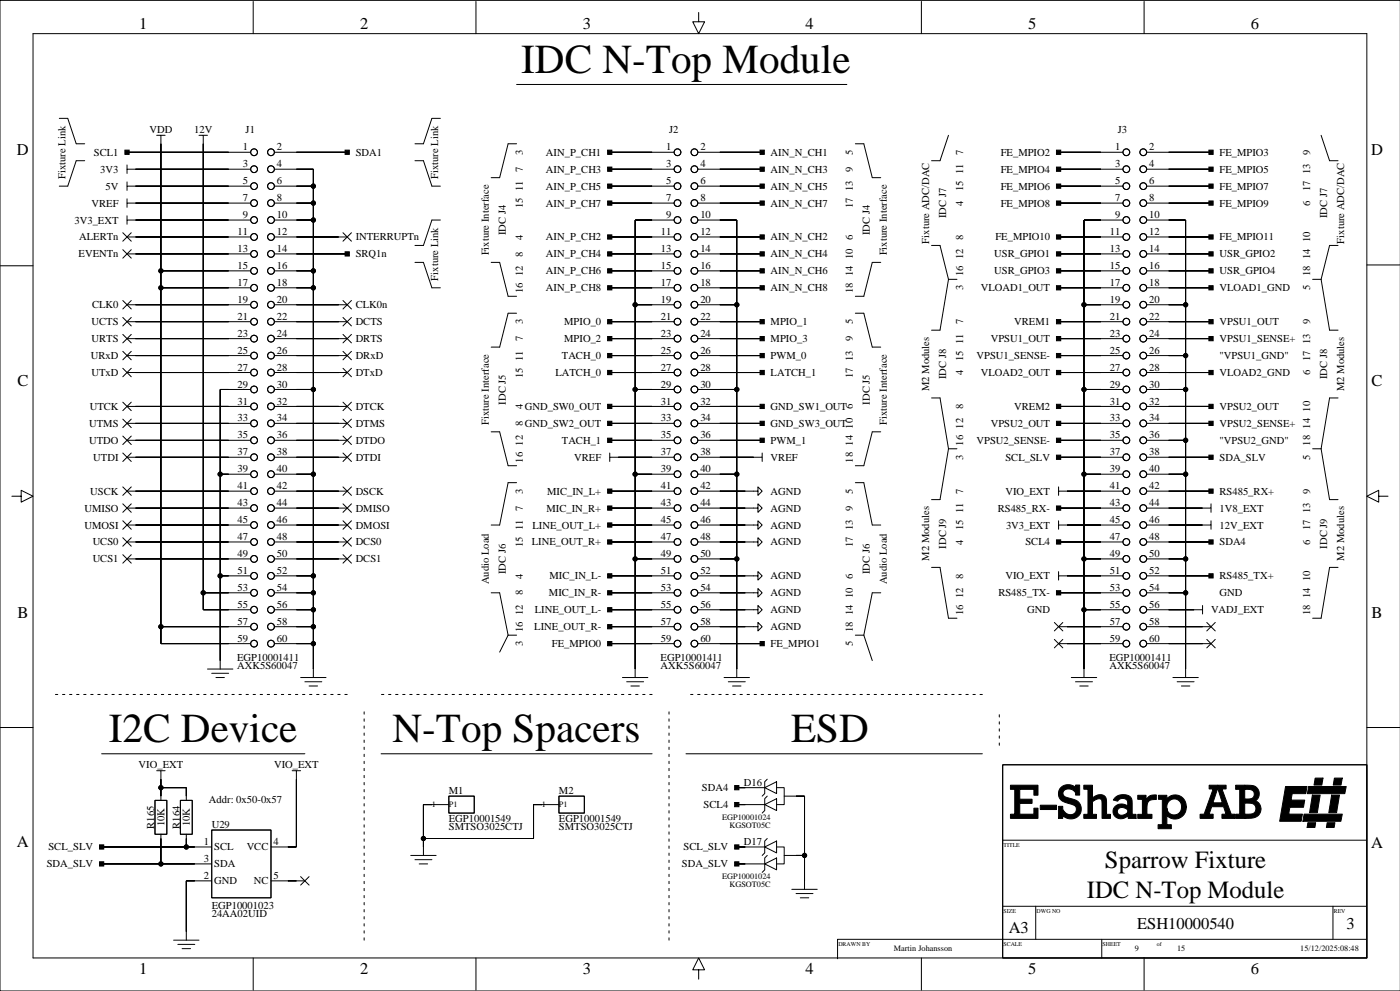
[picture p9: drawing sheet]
<svg xmlns="http://www.w3.org/2000/svg" width="420mm" height="297mm" viewBox="0 0 420 297" stroke-linecap="round" stroke-linejoin="round" font-family="sans-serif">
<defs><g id="words">
<g font-size="12.3">
<text x="156.3" y="21.8">IDC N-Top Module</text>
<text x="32.7" y="222.4">I2C Device</text>
<text x="117.7" y="222.4">N-Top Spacers</text>
<text x="237.2" y="222.4">ESD</text>
</g>
<g font-size="7.4">
<text x="331.3" y="260.2">Sparrow Fixture</text>
<text x="325.9" y="269">IDC N-Top Module</text>
</g>
<g font-size="4.9">
<text x="41.7" y="8.7">1</text>
<text x="108" y="8.7">2</text>
<text x="174.7" y="8.7">3</text>
<text x="241.5" y="8.7">4</text>
<text x="308.3" y="8.7">5</text>
<text x="375.1" y="8.7">6</text>
<text x="5.1" y="46.5">D</text>
<text x="411.1" y="46.5">D</text>
<text x="5.2" y="115.8">C</text>
<text x="411.3" y="115.8">C</text>
<text x="5.2" y="185.2">B</text>
<text x="411.3" y="185.2">B</text>
<text x="5.1" y="254">A</text>
<text x="411.1" y="254.2">A</text>
<text x="302.5" y="279.6">A3</text>
<text x="341" y="278.4">ESH10000540</text>
<text x="403.8" y="278.4">3</text>
<text x="41.7" y="291.8">1</text>
<text x="108" y="291.8">2</text>
<text x="174.7" y="291.8">3</text>
<text x="241.5" y="291.8">4</text>
<text x="308.3" y="291.8">5</text>
<text x="375.1" y="291.8">6</text>
</g>
<g font-size="3.2">
<text x="44.8" y="39.7">VDD</text>
<text x="58.2" y="39.7">12V</text>
<text x="73.6" y="40">J1</text>
<text x="200.6" y="40">J2</text>
<text x="335.2" y="40">J3</text>
<text x="28.1" y="46.7">SCL1</text>
<text x="72.8" y="45.1">1</text>
<text x="83" y="45.1">2</text>
<text x="106.7" y="46.7">SDA1</text>
<text x="156.7" y="46.4" transform="rotate(-90 156.7 46.4)">3</text>
<text x="163.7" y="46.7">AIN_P_CH1</text>
<text x="199.8" y="45.1">1</text>
<text x="210" y="45.1">2</text>
<text x="231.1" y="46.7">AIN_N_CH1</text>
<text x="255.8" y="46.4" transform="rotate(-90 255.8 46.4)">5</text>
<text x="288.8" y="46.4" transform="rotate(-90 288.8 46.4)">7</text>
<text x="300.1" y="46.7">FE_MPIO2</text>
<text x="334.4" y="45.1">1</text>
<text x="344.6" y="45.1">2</text>
<text x="365.7" y="46.7">FE_MPIO3</text>
<text x="392.9" y="46.4" transform="rotate(-90 392.9 46.4)">9</text>
<text x="19.6" y="53.6" transform="rotate(-90 19.6 53.6)">Fixture Link</text>
<text x="30.1" y="51.8">3V3</text>
<text x="72.8" y="50.1">3</text>
<text x="83" y="50.1">4</text>
<text x="131.3" y="53.6" transform="rotate(-90 131.3 53.6)">Fixture Link</text>
<text x="156.7" y="51.5" transform="rotate(-90 156.7 51.5)">7</text>
<text x="163.7" y="51.8">AIN_P_CH3</text>
<text x="199.8" y="50.1">3</text>
<text x="210" y="50.1">4</text>
<text x="231.1" y="51.8">AIN_N_CH3</text>
<text x="255.8" y="51.5" transform="rotate(-90 255.8 51.5)">9</text>
<text x="288.8" y="52.3" transform="rotate(-90 288.8 52.3)">11</text>
<text x="300.1" y="51.8">FE_MPIO4</text>
<text x="334.4" y="50.1">3</text>
<text x="344.6" y="50.1">4</text>
<text x="365.7" y="51.8">FE_MPIO5</text>
<text x="392.9" y="52.3" transform="rotate(-90 392.9 52.3)">13</text>
<text x="31.7" y="56.8">5V</text>
<text x="72.8" y="55.2">5</text>
<text x="83" y="55.2">6</text>
<text x="156.7" y="57.4" transform="rotate(-90 156.7 57.4)">11</text>
<text x="163.7" y="56.8">AIN_P_CH5</text>
<text x="199.8" y="55.2">5</text>
<text x="210" y="55.2">6</text>
<text x="231.1" y="56.8">AIN_N_CH5</text>
<text x="255.8" y="57.4" transform="rotate(-90 255.8 57.4)">13</text>
<text x="288.8" y="57.4" transform="rotate(-90 288.8 57.4)">15</text>
<text x="300.1" y="56.8">FE_MPIO6</text>
<text x="334.4" y="55.2">5</text>
<text x="344.6" y="55.2">6</text>
<text x="365.7" y="56.8">FE_MPIO7</text>
<text x="392.9" y="57.4" transform="rotate(-90 392.9 57.4)">17</text>
<text x="27.4" y="61.9">VREF</text>
<text x="72.8" y="65.4">9</text>
<text x="72.8" y="60.3">7</text>
<text x="83" y="60.3">8</text>
<text x="83" y="65.4">10</text>
<text x="156.7" y="62.5" transform="rotate(-90 156.7 62.5)">15</text>
<text x="163.7" y="61.9">AIN_P_CH7</text>
<text x="199.8" y="65.4">9</text>
<text x="199.8" y="60.3">7</text>
<text x="210" y="65.4">10</text>
<text x="210" y="60.3">8</text>
<text x="231.1" y="61.9">AIN_N_CH7</text>
<text x="255.8" y="62.5" transform="rotate(-90 255.8 62.5)">17</text>
<text x="283.7" y="65.4" transform="rotate(-90 283.7 65.4)">IDC J7</text>
<text x="288.8" y="61.7" transform="rotate(-90 288.8 61.7)">4</text>
<text x="300.1" y="61.9">FE_MPIO8</text>
<text x="334.4" y="65.4">9</text>
<text x="334.4" y="60.3">7</text>
<text x="344.6" y="60.3">8</text>
<text x="344.6" y="65.4">10</text>
<text x="365.7" y="61.9">FE_MPIO9</text>
<text x="392.9" y="61.7" transform="rotate(-90 392.9 61.7)">6</text>
<text x="398" y="65.4" transform="rotate(-90 398 65.4)">IDC J7</text>
<text x="22.3" y="67">3V3_EXT</text>
<text x="71.2" y="70.5">11</text>
<text x="83" y="70.5">12</text>
<text x="151.7" y="70.5" transform="rotate(-90 151.7 70.5)">IDC J4</text>
<text x="156.7" y="71.8" transform="rotate(-90 156.7 71.8)">4</text>
<text x="198.2" y="70.5">11</text>
<text x="210" y="70.5">12</text>
<text x="255.8" y="71.8" transform="rotate(-90 255.8 71.8)">6</text>
<text x="260.9" y="70.5" transform="rotate(-90 260.9 70.5)">IDC J4</text>
<text x="288.8" y="71.8" transform="rotate(-90 288.8 71.8)">8</text>
<text x="332.8" y="70.5">11</text>
<text x="344.6" y="70.5">12</text>
<text x="23.6" y="77.2">EVENTn</text>
<text x="23.7" y="72.1">ALERTn</text>
<text x="71.2" y="75.5">13</text>
<text x="83" y="75.5">14</text>
<text x="106.7" y="77.2">SRQ1n</text>
<text x="106.7" y="72.1">INTERRUPTn</text>
<text x="146.6" y="76.6" transform="rotate(-90 146.6 76.6)">Fixture Interface</text>
<text x="156.7" y="76.9" transform="rotate(-90 156.7 76.9)">8</text>
<text x="163.7" y="77.2">AIN_P_CH4</text>
<text x="163.7" y="72.1">AIN_P_CH2</text>
<text x="198.2" y="75.5">13</text>
<text x="210" y="75.5">14</text>
<text x="231.1" y="72.1">AIN_N_CH2</text>
<text x="231.1" y="77.2">AIN_N_CH4</text>
<text x="255.8" y="77.7" transform="rotate(-90 255.8 77.7)">10</text>
<text x="265.9" y="76.6" transform="rotate(-90 265.9 76.6)">Fixture Interface</text>
<text x="278.6" y="73" transform="rotate(-90 278.6 73)">Fixture ADC/DAC</text>
<text x="288.8" y="77.7" transform="rotate(-90 288.8 77.7)">12</text>
<text x="298.1" y="77.2">USR_GPIO1</text>
<text x="298.5" y="72.1">FE_MPIO10</text>
<text x="332.8" y="75.5">13</text>
<text x="344.6" y="75.5">14</text>
<text x="365.7" y="72.1">FE_MPIO11</text>
<text x="365.7" y="77.2">USR_GPIO2</text>
<text x="392.9" y="77.7" transform="rotate(-90 392.9 77.7)">14</text>
<text x="392.9" y="72.6" transform="rotate(-90 392.9 72.6)">10</text>
<text x="403.1" y="73" transform="rotate(-90 403.1 73)">Fixture ADC/DAC</text>
<text x="71.2" y="80.6">15</text>
<text x="83" y="80.6">16</text>
<text x="156.7" y="82.8" transform="rotate(-90 156.7 82.8)">12</text>
<text x="163.7" y="82.2">AIN_P_CH6</text>
<text x="198.2" y="80.6">15</text>
<text x="210" y="80.6">16</text>
<text x="231.1" y="82.2">AIN_N_CH6</text>
<text x="255.8" y="82.8" transform="rotate(-90 255.8 82.8)">14</text>
<text x="288.8" y="82.8" transform="rotate(-90 288.8 82.8)">16</text>
<text x="298.1" y="82.2">USR_GPIO3</text>
<text x="332.8" y="80.6">15</text>
<text x="344.6" y="80.6">16</text>
<text x="365.7" y="82.2">USR_GPIO4</text>
<text x="392.9" y="82.8" transform="rotate(-90 392.9 82.8)">18</text>
<text x="71.2" y="85.7">17</text>
<text x="83" y="85.7">18</text>
<text x="131.3" y="84.1" transform="rotate(-90 131.3 84.1)">Fixture Link</text>
<text x="156.7" y="87.9" transform="rotate(-90 156.7 87.9)">16</text>
<text x="163.7" y="87.3">AIN_P_CH8</text>
<text x="198.2" y="85.7">17</text>
<text x="210" y="85.7">18</text>
<text x="231.1" y="87.3">AIN_N_CH8</text>
<text x="255.8" y="87.9" transform="rotate(-90 255.8 87.9)">18</text>
<text x="288.8" y="87.1" transform="rotate(-90 288.8 87.1)">3</text>
<text x="294.1" y="87.3">VLOAD1_OUT</text>
<text x="332.8" y="85.7">17</text>
<text x="344.6" y="85.7">18</text>
<text x="365.7" y="87.3">VLOAD1_GND</text>
<text x="392.9" y="87.1" transform="rotate(-90 392.9 87.1)">5</text>
<text x="27.6" y="92.4">CLK0</text>
<text x="71.2" y="95.9">21</text>
<text x="71.2" y="90.8">19</text>
<text x="83" y="95.9">22</text>
<text x="83" y="90.8">20</text>
<text x="106.7" y="92.4">CLK0n</text>
<text x="198.2" y="95.9">21</text>
<text x="198.2" y="90.8">19</text>
<text x="210" y="95.9">22</text>
<text x="210" y="90.8">20</text>
<text x="332.8" y="90.8">19</text>
<text x="332.8" y="95.9">21</text>
<text x="344.6" y="95.9">22</text>
<text x="344.6" y="90.8">20</text>
<text x="27.4" y="97.5">UCTS</text>
<text x="71.2" y="100.9">23</text>
<text x="83" y="100.9">24</text>
<text x="106.7" y="97.5">DCTS</text>
<text x="156.7" y="97.2" transform="rotate(-90 156.7 97.2)">3</text>
<text x="169.2" y="97.5">MPIO_0</text>
<text x="198.2" y="100.9">23</text>
<text x="210" y="100.9">24</text>
<text x="231.1" y="97.5">MPIO_1</text>
<text x="255.8" y="97.2" transform="rotate(-90 255.8 97.2)">5</text>
<text x="288.8" y="97.2" transform="rotate(-90 288.8 97.2)">7</text>
<text x="304.1" y="97.5">VREM1</text>
<text x="332.8" y="100.9">23</text>
<text x="344.6" y="100.9">24</text>
<text x="365.7" y="97.5">VPSU1_OUT</text>
<text x="392.9" y="97.2" transform="rotate(-90 392.9 97.2)">9</text>
<text x="27.3" y="107.6">URxD</text>
<text x="27.4" y="102.6">URTS</text>
<text x="71.2" y="106">25</text>
<text x="83" y="106">26</text>
<text x="106.7" y="102.6">DRTS</text>
<text x="106.7" y="107.6">DRxD</text>
<text x="156.7" y="102.3" transform="rotate(-90 156.7 102.3)">7</text>
<text x="168.5" y="107.6">TACH_0</text>
<text x="169.2" y="102.6">MPIO_2</text>
<text x="198.2" y="106">25</text>
<text x="210" y="106">26</text>
<text x="231.1" y="102.6">MPIO_3</text>
<text x="231.1" y="107.6">PWM_0</text>
<text x="255.8" y="102.3" transform="rotate(-90 255.8 102.3)">9</text>
<text x="288.8" y="103.1" transform="rotate(-90 288.8 103.1)">11</text>
<text x="292.8" y="107.6">VPSU1_SENSE-</text>
<text x="297.1" y="102.6">VPSU1_OUT</text>
<text x="332.8" y="106">25</text>
<text x="344.6" y="106">26</text>
<text x="365.7" y="107.6">&quot;VPSU1_GND&quot;</text>
<text x="365.7" y="102.6">VPSU1_SENSE+</text>
<text x="392.9" y="103.1" transform="rotate(-90 392.9 103.1)">13</text>
<text x="27.4" y="112.7">UTxD</text>
<text x="71.2" y="111.1">27</text>
<text x="83" y="111.1">28</text>
<text x="106.7" y="112.7">DTxD</text>
<text x="156.7" y="113.2" transform="rotate(-90 156.7 113.2)">15</text>
<text x="156.7" y="108.2" transform="rotate(-90 156.7 108.2)">11</text>
<text x="166.5" y="112.7">LATCH_0</text>
<text x="198.2" y="111.1">27</text>
<text x="210" y="111.1">28</text>
<text x="231.1" y="112.7">LATCH_1</text>
<text x="255.8" y="113.2" transform="rotate(-90 255.8 113.2)">17</text>
<text x="255.8" y="108.2" transform="rotate(-90 255.8 108.2)">13</text>
<text x="283.7" y="113.7" transform="rotate(-90 283.7 113.7)">IDC J8</text>
<text x="288.8" y="112.5" transform="rotate(-90 288.8 112.5)">4</text>
<text x="288.8" y="108.2" transform="rotate(-90 288.8 108.2)">15</text>
<text x="294.1" y="112.7">VLOAD2_OUT</text>
<text x="332.8" y="111.1">27</text>
<text x="344.6" y="111.1">28</text>
<text x="365.7" y="112.7">VLOAD2_GND</text>
<text x="392.9" y="112.5" transform="rotate(-90 392.9 112.5)">6</text>
<text x="392.9" y="108.2" transform="rotate(-90 392.9 108.2)">17</text>
<text x="398" y="113.7" transform="rotate(-90 398 113.7)">IDC J8</text>
<text x="71.2" y="116.2">29</text>
<text x="83" y="116.2">30</text>
<text x="198.2" y="116.2">29</text>
<text x="210" y="116.2">30</text>
<text x="278.6" y="117.3" transform="rotate(-90 278.6 117.3)">M2 Modules</text>
<text x="332.8" y="116.2">29</text>
<text x="344.6" y="116.2">30</text>
<text x="403.1" y="117.3" transform="rotate(-90 403.1 117.3)">M2 Modules</text>
<text x="26.9" y="122.9">UTCK</text>
<text x="71.2" y="121.3">31</text>
<text x="83" y="121.3">32</text>
<text x="106.7" y="122.9">DTCK</text>
<text x="151.7" y="121.3" transform="rotate(-90 151.7 121.3)">IDC J5</text>
<text x="156.7" y="122.6" transform="rotate(-90 156.7 122.6)">4</text>
<text x="157.4" y="122.9">GND_SW0_OUT</text>
<text x="198.2" y="121.3">31</text>
<text x="210" y="121.3">32</text>
<text x="231.1" y="122.9">GND_SW1_OUT</text>
<text x="255.8" y="122.6" transform="rotate(-90 255.8 122.6)">6</text>
<text x="260.9" y="121.3" transform="rotate(-90 260.9 121.3)">IDC J5</text>
<text x="288.8" y="122.6" transform="rotate(-90 288.8 122.6)">8</text>
<text x="304.1" y="122.9">VREM2</text>
<text x="332.8" y="121.3">31</text>
<text x="344.6" y="121.3">32</text>
<text x="365.7" y="122.9">VPSU2_OUT</text>
<text x="392.9" y="123.4" transform="rotate(-90 392.9 123.4)">10</text>
<text x="26.7" y="127.9">UTMS</text>
<text x="71.2" y="126.3">33</text>
<text x="71.2" y="131.4">35</text>
<text x="83" y="126.3">34</text>
<text x="83" y="131.4">36</text>
<text x="106.7" y="127.9">DTMS</text>
<text x="146.6" y="127.4" transform="rotate(-90 146.6 127.4)">Fixture Interface</text>
<text x="156.7" y="127.7" transform="rotate(-90 156.7 127.7)">8</text>
<text x="157.4" y="127.9">GND_SW2_OUT</text>
<text x="198.2" y="131.4">35</text>
<text x="198.2" y="126.3">33</text>
<text x="210" y="126.3">34</text>
<text x="210" y="131.4">36</text>
<text x="231.1" y="127.9">GND_SW3_OUT</text>
<text x="255.8" y="128.5" transform="rotate(-90 255.8 128.5)">10</text>
<text x="265.9" y="127.4" transform="rotate(-90 265.9 127.4)">Fixture Interface</text>
<text x="288.8" y="128.5" transform="rotate(-90 288.8 128.5)">12</text>
<text x="297.1" y="127.9">VPSU2_OUT</text>
<text x="332.8" y="126.3">33</text>
<text x="332.8" y="131.4">35</text>
<text x="344.6" y="126.3">34</text>
<text x="344.6" y="131.4">36</text>
<text x="365.7" y="127.9">VPSU2_SENSE+</text>
<text x="392.9" y="128.5" transform="rotate(-90 392.9 128.5)">14</text>
<text x="26.7" y="133">UTDO</text>
<text x="71.2" y="136.5">37</text>
<text x="83" y="136.5">38</text>
<text x="106.7" y="133">DTDO</text>
<text x="156.7" y="133.6" transform="rotate(-90 156.7 133.6)">12</text>
<text x="168.5" y="133">TACH_1</text>
<text x="198.2" y="136.5">37</text>
<text x="210" y="136.5">38</text>
<text x="231.1" y="133">PWM_1</text>
<text x="255.8" y="133.6" transform="rotate(-90 255.8 133.6)">14</text>
<text x="288.8" y="137.8" transform="rotate(-90 288.8 137.8)">3</text>
<text x="288.8" y="133.6" transform="rotate(-90 288.8 133.6)">16</text>
<text x="292.8" y="133">VPSU2_SENSE-</text>
<text x="332.8" y="136.5">37</text>
<text x="344.6" y="136.5">38</text>
<text x="365.7" y="133">&quot;VPSU2_GND&quot;</text>
<text x="392.9" y="137.8" transform="rotate(-90 392.9 137.8)">5</text>
<text x="392.9" y="133.6" transform="rotate(-90 392.9 133.6)">18</text>
<text x="28" y="138.1">UTDI</text>
<text x="71.2" y="141.6">39</text>
<text x="83" y="141.6">40</text>
<text x="106.7" y="138.1">DTDI</text>
<text x="156.7" y="138.6" transform="rotate(-90 156.7 138.6)">16</text>
<text x="172.2" y="138.1">VREF</text>
<text x="198.2" y="141.6">39</text>
<text x="210" y="141.6">40</text>
<text x="231.1" y="138.1">VREF</text>
<text x="255.8" y="138.6" transform="rotate(-90 255.8 138.6)">18</text>
<text x="301.5" y="138.1">SCL_SLV</text>
<text x="332.8" y="141.6">39</text>
<text x="344.6" y="141.6">40</text>
<text x="365.7" y="138.1">SDA_SLV</text>
<text x="27.1" y="148.3">USCK</text>
<text x="71.2" y="146.6">41</text>
<text x="83" y="146.6">42</text>
<text x="106.7" y="148.3">DSCK</text>
<text x="156.7" y="148" transform="rotate(-90 156.7 148)">3</text>
<text x="164" y="148.3">MIC_IN_L+</text>
<text x="198.2" y="146.6">41</text>
<text x="210" y="146.6">42</text>
<text x="231.1" y="148.3">AGND</text>
<text x="255.8" y="148" transform="rotate(-90 255.8 148)">5</text>
<text x="288.8" y="148" transform="rotate(-90 288.8 148)">7</text>
<text x="301.5" y="148.3">VIO_EXT</text>
<text x="332.8" y="146.6">41</text>
<text x="344.6" y="146.6">42</text>
<text x="365.7" y="148.3">RS485_RX+</text>
<text x="392.9" y="148" transform="rotate(-90 392.9 148)">9</text>
<text x="25.3" y="153.3">UMISO</text>
<text x="71.2" y="151.7">43</text>
<text x="83" y="151.7">44</text>
<text x="106.7" y="153.3">DMISO</text>
<text x="156.7" y="153.1" transform="rotate(-90 156.7 153.1)">7</text>
<text x="163.9" y="153.3">MIC_IN_R+</text>
<text x="198.2" y="151.7">43</text>
<text x="210" y="151.7">44</text>
<text x="231.1" y="153.3">AGND</text>
<text x="255.8" y="153.1" transform="rotate(-90 255.8 153.1)">9</text>
<text x="288.8" y="153.9" transform="rotate(-90 288.8 153.9)">11</text>
<text x="299.2" y="153.3">RS485_RX-</text>
<text x="332.8" y="151.7">43</text>
<text x="344.6" y="151.7">44</text>
<text x="365.7" y="153.3">1V8_EXT</text>
<text x="392.9" y="153.9" transform="rotate(-90 392.9 153.9)">13</text>
<text x="25.3" y="158.4">UMOSI</text>
<text x="71.2" y="161.9">47</text>
<text x="71.2" y="156.8">45</text>
<text x="83" y="161.9">48</text>
<text x="83" y="156.8">46</text>
<text x="106.7" y="158.4">DMOSI</text>
<text x="156.7" y="159" transform="rotate(-90 156.7 159)">11</text>
<text x="159.6" y="158.4">LINE_OUT_L+</text>
<text x="198.2" y="156.8">45</text>
<text x="198.2" y="161.9">47</text>
<text x="210" y="161.9">48</text>
<text x="210" y="156.8">46</text>
<text x="231.1" y="158.4">AGND</text>
<text x="255.8" y="159" transform="rotate(-90 255.8 159)">13</text>
<text x="288.8" y="159" transform="rotate(-90 288.8 159)">15</text>
<text x="301.7" y="158.4">3V3_EXT</text>
<text x="332.8" y="156.8">45</text>
<text x="332.8" y="161.9">47</text>
<text x="344.6" y="161.9">48</text>
<text x="344.6" y="156.8">46</text>
<text x="365.7" y="158.4">12V_EXT</text>
<text x="392.9" y="159" transform="rotate(-90 392.9 159)">17</text>
<text x="27.8" y="163.5">UCS0</text>
<text x="71.2" y="167">49</text>
<text x="83" y="167">50</text>
<text x="106.7" y="163.5">DCS0</text>
<text x="156.7" y="164" transform="rotate(-90 156.7 164)">15</text>
<text x="159.5" y="163.5">LINE_OUT_R+</text>
<text x="198.2" y="167">49</text>
<text x="210" y="167">50</text>
<text x="231.1" y="163.5">AGND</text>
<text x="255.8" y="164" transform="rotate(-90 255.8 164)">17</text>
<text x="283.7" y="164.5" transform="rotate(-90 283.7 164.5)">IDC J9</text>
<text x="288.8" y="163.2" transform="rotate(-90 288.8 163.2)">4</text>
<text x="307.5" y="163.5">SCL4</text>
<text x="332.8" y="167">49</text>
<text x="344.6" y="167">50</text>
<text x="365.7" y="163.5">SDA4</text>
<text x="392.9" y="163.2" transform="rotate(-90 392.9 163.2)">6</text>
<text x="398" y="164.5" transform="rotate(-90 398 164.5)">IDC J9</text>
<text x="27.8" y="168.6">UCS1</text>
<text x="71.2" y="172">51</text>
<text x="83" y="172">52</text>
<text x="106.7" y="168.6">DCS1</text>
<text x="151.7" y="172.1" transform="rotate(-90 151.7 172.1)">IDC J6</text>
<text x="156.7" y="173.4" transform="rotate(-90 156.7 173.4)">4</text>
<text x="164.8" y="173.7">MIC_IN_L-</text>
<text x="198.2" y="172">51</text>
<text x="210" y="172">52</text>
<text x="231.1" y="173.7">AGND</text>
<text x="255.8" y="173.4" transform="rotate(-90 255.8 173.4)">6</text>
<text x="260.9" y="172.1" transform="rotate(-90 260.9 172.1)">IDC J6</text>
<text x="278.6" y="168.1" transform="rotate(-90 278.6 168.1)">M2 Modules</text>
<text x="288.8" y="173.4" transform="rotate(-90 288.8 173.4)">8</text>
<text x="301.5" y="173.7">VIO_EXT</text>
<text x="332.8" y="172">51</text>
<text x="344.6" y="172">52</text>
<text x="365.7" y="173.7">RS485_TX+</text>
<text x="403.1" y="168.1" transform="rotate(-90 403.1 168.1)">M2 Modules</text>
<text x="71.2" y="177.1">53</text>
<text x="83" y="177.1">54</text>
<text x="146.6" y="175.2" transform="rotate(-90 146.6 175.2)">Audio Load</text>
<text x="156.7" y="178.5" transform="rotate(-90 156.7 178.5)">8</text>
<text x="164.6" y="178.7">MIC_IN_R-</text>
<text x="198.2" y="177.1">53</text>
<text x="210" y="177.1">54</text>
<text x="231.1" y="178.7">AGND</text>
<text x="255.8" y="179.3" transform="rotate(-90 255.8 179.3)">10</text>
<text x="265.9" y="175.2" transform="rotate(-90 265.9 175.2)">Audio Load</text>
<text x="288.8" y="179.3" transform="rotate(-90 288.8 179.3)">12</text>
<text x="299.4" y="178.7">RS485_TX-</text>
<text x="332.8" y="177.1">53</text>
<text x="344.6" y="177.1">54</text>
<text x="365.7" y="178.7">GND</text>
<text x="392.9" y="179.3" transform="rotate(-90 392.9 179.3)">14</text>
<text x="392.9" y="174.2" transform="rotate(-90 392.9 174.2)">10</text>
<text x="71.2" y="182.2">55</text>
<text x="83" y="182.2">56</text>
<text x="156.7" y="184.4" transform="rotate(-90 156.7 184.4)">12</text>
<text x="160.4" y="183.8">LINE_OUT_L-</text>
<text x="198.2" y="182.2">55</text>
<text x="210" y="182.2">56</text>
<text x="231.1" y="183.8">AGND</text>
<text x="255.8" y="184.4" transform="rotate(-90 255.8 184.4)">14</text>
<text x="288.8" y="184.4" transform="rotate(-90 288.8 184.4)">16</text>
<text x="308" y="183.8">GND</text>
<text x="332.8" y="182.2">55</text>
<text x="344.6" y="182.2">56</text>
<text x="363.1" y="183.8">VADJ_EXT</text>
<text x="392.9" y="184.4" transform="rotate(-90 392.9 184.4)">18</text>
<text x="71.2" y="187.3">57</text>
<text x="83" y="187.3">58</text>
<text x="156.7" y="189.4" transform="rotate(-90 156.7 189.4)">16</text>
<text x="160.2" y="188.9">LINE_OUT_R-</text>
<text x="198.2" y="187.3">57</text>
<text x="210" y="187.3">58</text>
<text x="231.1" y="188.9">AGND</text>
<text x="255.8" y="189.4" transform="rotate(-90 255.8 189.4)">18</text>
<text x="332.8" y="187.3">57</text>
<text x="344.6" y="187.3">58</text>
<text x="71.2" y="192.4">59</text>
<text x="83" y="192.4">60</text>
<text x="156.7" y="193.7" transform="rotate(-90 156.7 193.7)">3</text>
<text x="165.5" y="194">FE_MPIO0</text>
<text x="198.2" y="192.4">59</text>
<text x="210" y="192.4">60</text>
<text x="231.1" y="194">FE_MPIO1</text>
<text x="255.8" y="193.7" transform="rotate(-90 255.8 193.7)">5</text>
<text x="332.8" y="192.4">59</text>
<text x="344.6" y="192.4">60</text>
<text x="71.1" y="198">EGP10001411</text>
<text x="71.1" y="200.5">AXK5S60047</text>
<text x="198.1" y="198">EGP10001411</text>
<text x="198.1" y="200.5">AXK5S60047</text>
<text x="332.7" y="200.5">AXK5S60047</text>
<text x="332.7" y="198">EGP10001411</text>
<text x="41.5" y="230.2">VIO_EXT</text>
<text x="82.2" y="230.2">VIO_EXT</text>
<text x="134.6" y="238.1">M1</text>
<text x="167.6" y="238.1">M2</text>
<text x="210.5" y="237.1">SDA4</text>
<text x="223.1" y="235.5">D16</text>
<text x="62.7" y="240.6">Addr: 0x50-0x57</text>
<text x="211" y="242.2">SCL4</text>
<text x="46.3" y="248.4" transform="rotate(-90 46.3 248.4)">R165</text>
<text x="49.3" y="247.7" transform="rotate(-90 49.3 247.7)">10K</text>
<text x="53.9" y="248.4" transform="rotate(-90 53.9 248.4)">R164</text>
<text x="56.9" y="247.7" transform="rotate(-90 56.9 247.7)">10K</text>
<text x="63.5" y="248.2">U29</text>
<text x="134.6" y="246.3">EGP10001549</text>
<text x="134.6" y="248.8">SMTSO3025CTJ</text>
<text x="167.6" y="246.3">EGP10001549</text>
<text x="167.6" y="248.8">SMTSO3025CTJ</text>
<text x="14.5" y="254.9">SCL_SLV</text>
<text x="61.1" y="253.3">1</text>
<text x="64.2" y="254.9">SCL</text>
<text x="74" y="254.9">VCC</text>
<text x="82" y="253.3">4</text>
<text x="205" y="254.9">SCL_SLV</text>
<text x="223.1" y="253.3">D17</text>
<text x="14" y="260">SDA_SLV</text>
<text x="61.1" y="258.4">3</text>
<text x="61.1" y="263.5">2</text>
<text x="64.2" y="260">SDA</text>
<text x="82" y="263.5">5</text>
<text x="204.5" y="260">SDA_SLV</text>
<text x="64.2" y="265.1">GND</text>
<text x="76.1" y="265.1">NC</text>
<text x="63.5" y="274.9">24AA02UID</text>
<text x="63.5" y="272.3">EGP10001023</text>
</g>
<g font-size="2.5">
<text x="129.5" y="242">1</text>
<text x="134.6" y="242">P1</text>
<text x="162.5" y="242">1</text>
<text x="167.6" y="242">P1</text>
<text x="216.5" y="245.7">EGP10001024</text>
<text x="218.7" y="248.2">KGSOT05C</text>
<text x="216.5" y="263.5">EGP10001024</text>
<text x="218.7" y="266">KGSOT05C</text>
<text x="268.1" y="285.2">Martin Johansson</text>
<text x="340.3" y="285.2">9</text>
<text x="353" y="285.2">15</text>
<text x="389.9" y="285.2">15/12/2025:08:48</text>
</g>
<g font-size="1.8">
<text x="300.9" y="253.8">TITLE</text>
<text x="300.9" y="273.6">SIZE</text>
<text x="310.8" y="273.6">DWG NO</text>
<text x="400" y="273.6">REV</text>
<text x="251.4" y="283.5">DRAWN BY</text>
<text x="300.9" y="283.5">SCALE</text>
<text x="330.6" y="283.5">SHEET</text>
<text x="346.9" y="283.7">of</text>
</g>
</g></defs>
<g fill="none" stroke="#000" stroke-width=".3">
<path d="M9.9 10.1h400v277h-400zM75.9 .4v9.7M142.7 .4v9.7M209.5 3.7v2.8h1.8l-1.8 3.6-1.8-3.6h1.8M276.3 .4v9.7M343.1 .4v9.7M419.9 .1h-419.9v296.9h419.9M17.8 35.5h2.5l2.6 7.6h2.5M132.1 35.5h-2.6l-2.5 7.6h-2.6M154.9 25.3h99M25.4 48.2h-2.5l-2.6 7.6h-2.5M38.1 49.4v1.3"/>
<path d="M38.1 54.5v1.3M38.1 59.6v1.3M38.1 45.6h37.1M40.6 55.8h.1M40.6 50.7h.1M47 40.6h1.2v152.3h27M48.2 43.1h.1M48.2 40.6h1.3M59.7 40.6h1.2v142.2h14.3M60.9 43.1h.1M60.9 40.6h1.3M75.2 55.8h-37.1v1.3"/>
<path d="M75.2 50.7h-37.1v1.3M82.3 50.7h11.7v152.4M82.3 45.6h21.8M82.3 55.8h11.7M124.4 48.2h2.6l2.5 7.6h2.6M154.9 43.1h-2.5l-2.6 10.2h-2.5M182.8 45.6h19.3M182.8 50.7h19.3M182.8 55.8h19.3M209.2 45.6h19.3M209.2 50.7h19.3M209.2 55.8h19.3"/>
<path d="M256.5 43.1h2.5l2.6 10.2h2.5M284.4 40.6l-2.5 7.6h-2.6M317.4 45.6h19.3M317.4 50.7h19.3M317.4 55.8h19.3M343.8 45.6h19.3M343.8 50.7h19.3M343.8 55.8h19.3M396.1 40.6l2.6 7.6h2.5M0 79.7h9.9M36.8 69.8l2.6 2.5M36.8 74.8l2.6 2.6"/>
<path d="M38.1 64.7v1.3M38.1 71h37.1M38.1 76.1h37.1M39.4 69.8l-2.6 2.5M39.4 74.8l-2.6 2.6M40.6 60.9h.1M40.6 66h.1M75.2 60.9h-37.1v1.2M75.2 66h-37.1v1.2M82.3 60.9h11.7M82.3 66h11.7M82.3 71h21.8"/>
<path d="M82.3 76.1h21.8M102.8 69.8l2.6 2.5M105.4 69.8l-2.6 2.5M124.4 78.6h2.6l2.5 7.7h2.6M132.1 66h-2.6l-2.5 7.6h-2.6M147.3 78.6h2.5l2.6 10.2h2.5M182.8 60.9h19.3M182.8 71h19.3M182.8 76.1h19.3M202.1 66h-11.6v137.1M209.2 66h11.7v137.1M209.2 60.9h19.3"/>
<path d="M209.2 71h19.3M209.2 76.1h19.3M264.1 78.6h-2.5l-2.6 10.2h-2.5M279.3 73.6h2.6l2.5 10.1M317.4 60.9h19.3M317.4 71h19.3M317.4 76.1h19.3M336.7 66h-11.7v137.1M343.8 66h11.7v137.1M343.8 60.9h19.3M343.8 71h19.3M343.8 76.1h19.3"/>
<path d="M401.2 73.6h-2.5l-2.6 10.1M409.9 79.4h9.9M36.8 90.1l2.6 2.5M36.8 95.2l2.6 2.5M38.1 91.3h37.1M38.1 96.4h37.1M39.4 90.1l-2.6 2.5M39.4 95.2l-2.6 2.5M48.2 81.2h27M48.2 86.3h27M82.3 81.2h11.7M82.3 86.3h11.7"/>
<path d="M82.3 91.3h21.8M82.3 96.4h21.8M102.8 90.1l2.6 2.5M102.8 95.2l2.6 2.5M105.4 90.1l-2.6 2.5M105.4 95.2l-2.6 2.5M154.9 93.9h-2.5l-2.6 10.1h-2.5M182.8 81.2h19.3M182.8 86.3h19.3M182.8 96.4h19.3M190.5 91.3h11.6M209.2 81.2h19.3"/>
<path d="M209.2 86.3h19.3M209.2 91.3h11.7M209.2 96.4h19.3M256.5 93.9h2.5l2.6 10.1h2.5M284.4 83.7h2.6M284.4 83.7l-2.5 15.3h-2.6M317.4 81.2h19.3M317.4 86.3h19.3M317.4 96.4h19.3M325 91.3h11.7M343.8 81.2h19.3M343.8 86.3h19.3"/>
<path d="M343.8 91.3h11.7M343.8 96.4h19.3M393.6 83.7h2.5M396.1 83.7l2.6 15.3h2.5M36.8 100.2l2.6 2.6M36.8 105.3l2.6 2.6M36.8 110.4l2.6 2.5M38.1 101.5h37.1M38.1 106.6h37.1M38.1 111.7h37.1M39.4 100.2l-2.6 2.6M39.4 105.3l-2.6 2.6"/>
<path d="M39.4 110.4l-2.6 2.5M75.2 116.7h-9.2v83.8M82.3 101.5h21.8M82.3 106.6h21.8M82.3 111.7h21.8M82.3 116.7h11.7M102.8 100.2l2.6 2.6M102.8 105.3l2.6 2.6M102.8 110.4l2.6 2.5M105.4 100.2l-2.6 2.6M105.4 105.3l-2.6 2.6M105.4 110.4l-2.6 2.5"/>
<path d="M182.8 101.5h19.3M182.8 106.6h19.3M182.8 111.7h19.3M190.5 116.7h11.6M209.2 101.5h19.3M209.2 106.6h19.3M209.2 111.7h19.3M209.2 116.7h11.7M279.3 119.3h2.6l2.5 15.2M317.4 101.5h19.3M317.4 106.6h19.3M317.4 111.7h19.3"/>
<path d="M325 116.7h11.7M343.8 101.5h19.3M343.8 106.6h11.7M343.8 111.7h19.3M343.8 116.7h11.7M401.2 119.3h-2.5l-2.6 15.2M36.8 120.5l2.6 2.6M36.8 125.6l2.6 2.6M36.8 130.7l2.6 2.5M36.8 135.8l2.6 2.5M38.1 121.8h37.1M38.1 126.9h37.1"/>
<path d="M38.1 132h37.1M38.1 137.1h37.1M39.4 135.8l-2.6 2.5M39.4 120.5l-2.6 2.6M39.4 125.6l-2.6 2.6M39.4 130.7l-2.6 2.5M82.3 121.8h21.8M82.3 126.9h21.8M82.3 132h21.8M82.3 137.1h21.8M102.8 120.5l2.6 2.6M102.8 125.6l2.6 2.6"/>
<path d="M102.8 130.7l2.6 2.5M102.8 135.8l2.6 2.5M105.4 120.5l-2.6 2.6M105.4 125.6l-2.6 2.6M105.4 130.7l-2.6 2.5M105.4 135.8l-2.6 2.5M147.3 129.4h2.5l2.6 10.2h2.5M182.8 121.8h19.3M182.8 126.9h19.3M182.8 132h19.3M182.8 135.8v1.3M185.4 137.1h.1"/>
<path d="M202.1 137.1h-19.3v1.2M209.2 121.8h19.3M209.2 126.9h19.3M209.2 132h19.3M226 137.1h.1M228.5 135.8v1.3h-19.3M228.5 137.1v1.2M264.1 129.4h-2.5l-2.6 10.2h-2.5M284.4 134.5h2.6M284.4 134.5l-2.5 15.3h-2.6M317.4 121.8h19.3M317.4 126.9h19.3"/>
<path d="M317.4 132h19.3M317.4 137.1h19.3M343.8 121.8h19.3M343.8 126.9h19.3M343.8 132h11.7M343.8 137.1h19.3M393.6 134.5h2.5M396.1 134.5l2.6 15.3h2.5M3.6 148.7h2.7v-1.7l3.6 1.7-3.6 1.8v-1.8M36.8 145.9l2.6 2.6M36.8 151l2.6 2.6M36.8 156.1l2.6 2.5"/>
<path d="M38.1 147.2h37.1M38.1 152.3h37.1M38.1 157.4h37.1M39.4 145.9l-2.6 2.6M39.4 151l-2.6 2.6M39.4 156.1l-2.6 2.5M66 142.1h9.2M82.3 142.1h11.7M82.3 147.2h21.8M82.3 152.3h21.8M82.3 157.4h21.8M102.8 145.9l2.6 2.6"/>
<path d="M102.8 151l2.6 2.6M102.8 156.1l2.6 2.5M105.4 145.9l-2.6 2.6M105.4 151l-2.6 2.6M105.4 156.1l-2.6 2.5M154.9 144.7h-2.5l-2.6 12.7h-2.5M182.8 147.2h19.3M182.8 152.3h19.3M182.8 157.4h19.3M190.5 142.1h11.6M209.2 147.2h18.1v1.3l1.2-1.3-1.2-1.3v1.3M209.2 152.3h18.1v1.3l1.2-1.3-1.2-1.3v1.3"/>
<path d="M209.2 157.4h18.1v1.2l1.2-1.2-1.2-1.3v1.3M209.2 142.1h11.7M223.5 147.2h.1M223.5 152.3h.1M223.5 157.4h.1M256.5 144.7h2.5l2.6 12.7h2.5M317.4 152.3h19.3M317.4 145.9v1.3M317.4 156.1v1.3M320 157.4h.1M320 147.2h.1M325 142.1h11.7"/>
<path d="M336.7 157.4h-19.3v1.2M336.7 147.2h-19.3v1.3M343.8 142.1h11.7M343.8 147.2h19.3M360.6 152.3h.1M360.6 157.4h.1M363.1 151v1.3h-19.3M363.1 156.1v1.3h-19.3M363.1 152.3v1.3M363.1 157.4v1.2M413.4 148.7v-1.7l-3.5 1.7 3.5 1.8v-1.8h2.8M36.8 161.2l2.6 2.5"/>
<path d="M36.8 166.3l2.6 2.5M38.1 162.4h37.1M38.1 167.5h37.1M39.4 161.2l-2.6 2.5M39.4 166.3l-2.6 2.5M60.9 177.7h14.3M66 172.6h9.2M82.3 162.4h21.8M82.3 167.5h21.8M82.3 172.6h11.7M82.3 177.7h11.7M102.8 161.2l2.6 2.5"/>
<path d="M102.8 166.3l2.6 2.5M105.4 161.2l-2.6 2.5M105.4 166.3l-2.6 2.5M147.3 177.7h2.5l2.6 12.7M182.8 162.4h19.3M182.8 172.6h19.3M182.8 177.7h19.3M190.5 167.5h11.6M209.2 162.4h18.1v1.3l1.2-1.3-1.2-1.2v1.2M209.2 172.6h18.1v1.3l1.2-1.3-1.2-1.3v1.3M209.2 177.7h18.1v1.3l1.2-1.3-1.2-1.3v1.3M209.2 167.5h11.7"/>
<path d="M223.5 162.4h.1M223.5 172.6h.1M223.5 177.7h.1M264.1 177.7h-2.5l-2.6 12.7M279.3 170.1h2.6l2.5 15.2h2.6M317.4 162.4h19.3M317.4 177.7h19.3M317.4 171.3v1.3M320 172.6h.1M325 167.5h11.7M336.7 172.6h-19.3v1.3M343.8 162.4h19.3"/>
<path d="M343.8 167.5h11.7M343.8 172.6h19.3M343.8 177.7h11.7M401.2 170.1h-2.5l-2.6 15.2h-2.5M48.2 187.8h27M82.3 182.8h11.7M82.3 187.8h11.7M82.3 192.9h11.7M152.4 190.4h2.5M152.4 190.4l-2.6 5.1M182.8 182.8h19.3M182.8 187.8h19.3"/>
<path d="M182.8 192.9h19.3M209.2 187.8h18.1v1.3l1.2-1.3-1.2-1.2v1.2M209.2 182.8h18.1v1.2l1.2-1.2-1.2-1.3v1.3M209.2 192.9h19.3M223.5 187.8h.1M223.5 182.8h.1M256.5 190.4h2.5M259 190.4l2.6 7.6M316.2 186.6l2.5 2.5M316.2 191.7l2.5 2.5M317.4 187.8h19.3M317.4 192.9h19.3"/>
<path d="M318.7 186.6l-2.5 2.5M318.7 191.7l-2.5 2.5M325 182.8h11.7M343.8 187.8h19.3M343.8 192.9h19.3M358.1 182.8h.1M360.6 181.5v1.3h-16.8M360.6 182.8v1.2M361.9 186.6l2.5 2.5M361.9 191.7l2.5 2.5M364.4 186.6l-2.5 2.5M364.4 191.7l-2.5 2.5"/>
<path d="M0 218.1h9.9M62.2 200.5h7.6M63.5 201.8h5.1M64.8 203.1h2.5M90.1 203.1h7.7M91.4 204.4h5.1M92.7 205.6h2.5M186.6 203.1h7.7M187.9 204.4h5.1M189.2 205.6h2.5M217.1 203.1h7.6M218.4 204.4h5.1"/>
<path d="M219.7 205.6h2.5M321.2 203.1h7.7M322.5 204.4h5.1M323.8 205.6h2.5M351.7 203.1h7.6M353 204.4h5.1M354.2 205.6h2.6M409.9 218.1h9.9M30.5 225.9h60.9M46.5 239.9h3.5v10.2h-3.5zM47 231h1.2v8.9M48.2 233.6h.1"/>
<path d="M48.2 236.1h7.7v3.8M48.2 231h1.3M54.1 239.9h3.5v10.2h-3.5zM87.6 231h1.3v22.9h-7.6M88.9 233.6h.1M88.9 231h1.2M114.3 225.9h81.2M134.6 238.6h7.6v5.1h-7.6zM167.6 238.6h7.6v5.1h-7.6zM205.7 225.9h88.9M220.9 236.1h8.4M229.3 236.1l3.6-1.8v3.6z"/>
<path d="M230.1 233.6l-.8 .7v3.6l-.8 .7M230.1 238.6l-.8 .8v3.5l-.8 .8M232.9 236.1h2.3v5.1h-2.3M235.2 238.6h6v28M300.7 229.2h109.2v57.9h-109.2zM30.5 258.9h33M30.5 253.9h33M48.2 250.1v8.8M55.9 250.1v3.8M63.5 248.8h17.8v20.3h-17.8zM123.2 256.4h7.6M124.4 257.7h5.1"/>
<path d="M125.7 258.9h2.5M134.6 241.2h-7.6v15.2M167.6 241.2h-7.6v10.1h-33M220.9 258.9h8.4M220.9 253.9h8.4M220.9 241.2h8.4M229.3 241.2l3.6-1.8v3.5zM229.3 258.9l3.6-1.7v3.5zM229.3 253.9l3.6-1.8v3.5zM230.1 251.3l-.8 .8v3.5l-.8 .8M230.1 256.4l-.8 .8v3.5l-.8 .8M232.9 253.9h2.3v5h-2.3"/>
<path d="M235.2 256.4h6M300.7 251.8h108.9M63.5 264h-7.6v17.8M81.3 264h10.1M90.1 262.8l2.6 2.5M92.7 262.8l-2.6 2.5M237.4 266.6h7.7M238.7 267.8h5.1M240 269.1h2.5M300.7 271.6h108.9M310.6 271.6v9.9M399.7 271.6v9.9"/>
<path d="M52.1 281.8h7.6M53.3 283.1h5.1M54.6 284.3h2.5M75.9 287.1v9.7M142.7 287.1v9.7M209.5 290.7h1.8l-1.8-3.6-1.8 3.6h1.8v2.8M276.3 287.1v9.7M330.4 281.5v5.6M343.1 287.1v9.7M409.6 281.5h-158.5v5.9"/>
<circle cx="76.2" cy="55.8" r="1.02"/>
<circle cx="76.2" cy="45.6" r="1.02"/>
<circle cx="76.2" cy="50.7" r="1.02"/>
<circle cx="81.3" cy="55.8" r="1.02"/>
<circle cx="81.3" cy="45.6" r="1.02"/>
<circle cx="81.3" cy="50.7" r="1.02"/>
<circle cx="94" cy="55.8" r=".63"/>
<circle cx="203.2" cy="55.8" r="1.02"/>
<circle cx="203.2" cy="45.6" r="1.02"/>
<circle cx="203.2" cy="50.7" r="1.02"/>
<circle cx="208.2" cy="55.8" r="1.02"/>
<circle cx="208.2" cy="45.6" r="1.02"/>
<circle cx="208.2" cy="50.7" r="1.02"/>
<circle cx="337.7" cy="55.8" r="1.02"/>
<circle cx="337.7" cy="45.6" r="1.02"/>
<circle cx="337.7" cy="50.7" r="1.02"/>
<circle cx="342.8" cy="55.8" r="1.02"/>
<circle cx="342.8" cy="45.6" r="1.02"/>
<circle cx="342.8" cy="50.7" r="1.02"/>
<circle cx="76.2" cy="76.1" r="1.02"/>
<circle cx="76.2" cy="60.9" r="1.02"/>
<circle cx="76.2" cy="66" r="1.02"/>
<circle cx="76.2" cy="71" r="1.02"/>
<circle cx="81.3" cy="76.1" r="1.02"/>
<circle cx="81.3" cy="60.9" r="1.02"/>
<circle cx="81.3" cy="66" r="1.02"/>
<circle cx="81.3" cy="71" r="1.02"/>
<circle cx="94" cy="60.9" r=".63"/>
<circle cx="94" cy="66" r=".63"/>
<circle cx="203.2" cy="76.1" r="1.02"/>
<circle cx="203.2" cy="60.9" r="1.02"/>
<circle cx="203.2" cy="66" r="1.02"/>
<circle cx="203.2" cy="71" r="1.02"/>
<circle cx="208.2" cy="76.1" r="1.02"/>
<circle cx="208.2" cy="60.9" r="1.02"/>
<circle cx="208.2" cy="66" r="1.02"/>
<circle cx="208.2" cy="71" r="1.02"/>
<circle cx="337.7" cy="76.1" r="1.02"/>
<circle cx="337.7" cy="60.9" r="1.02"/>
<circle cx="337.7" cy="66" r="1.02"/>
<circle cx="337.7" cy="71" r="1.02"/>
<circle cx="342.8" cy="76.1" r="1.02"/>
<circle cx="342.8" cy="60.9" r="1.02"/>
<circle cx="342.8" cy="66" r="1.02"/>
<circle cx="342.8" cy="71" r="1.02"/>
<circle cx="48.2" cy="81.2" r=".63"/>
<circle cx="48.2" cy="86.3" r=".63"/>
<circle cx="76.2" cy="96.4" r="1.02"/>
<circle cx="76.2" cy="81.2" r="1.02"/>
<circle cx="76.2" cy="86.3" r="1.02"/>
<circle cx="76.2" cy="91.3" r="1.02"/>
<circle cx="81.3" cy="96.4" r="1.02"/>
<circle cx="81.3" cy="81.2" r="1.02"/>
<circle cx="81.3" cy="86.3" r="1.02"/>
<circle cx="81.3" cy="91.3" r="1.02"/>
<circle cx="94" cy="81.2" r=".63"/>
<circle cx="94" cy="86.3" r=".63"/>
<circle cx="190.5" cy="91.3" r=".63"/>
<circle cx="203.2" cy="96.4" r="1.02"/>
<circle cx="203.2" cy="81.2" r="1.02"/>
<circle cx="203.2" cy="86.3" r="1.02"/>
<circle cx="203.2" cy="91.3" r="1.02"/>
<circle cx="208.2" cy="91.3" r="1.02"/>
<circle cx="208.2" cy="96.4" r="1.02"/>
<circle cx="208.2" cy="86.3" r="1.02"/>
<circle cx="208.2" cy="81.2" r="1.02"/>
<circle cx="220.9" cy="91.3" r=".63"/>
<circle cx="325" cy="91.3" r=".63"/>
<circle cx="337.7" cy="96.4" r="1.02"/>
<circle cx="337.7" cy="81.2" r="1.02"/>
<circle cx="337.7" cy="86.3" r="1.02"/>
<circle cx="337.7" cy="91.3" r="1.02"/>
<circle cx="342.8" cy="96.4" r="1.02"/>
<circle cx="342.8" cy="81.2" r="1.02"/>
<circle cx="342.8" cy="86.3" r="1.02"/>
<circle cx="342.8" cy="91.3" r="1.02"/>
<circle cx="355.5" cy="91.3" r=".63"/>
<circle cx="76.2" cy="111.7" r="1.02"/>
<circle cx="76.2" cy="101.5" r="1.02"/>
<circle cx="76.2" cy="116.7" r="1.02"/>
<circle cx="76.2" cy="106.6" r="1.02"/>
<circle cx="81.3" cy="111.7" r="1.02"/>
<circle cx="81.3" cy="101.5" r="1.02"/>
<circle cx="81.3" cy="116.7" r="1.02"/>
<circle cx="81.3" cy="106.6" r="1.02"/>
<circle cx="94" cy="116.7" r=".63"/>
<circle cx="190.5" cy="116.7" r=".63"/>
<circle cx="203.2" cy="111.7" r="1.02"/>
<circle cx="203.2" cy="101.5" r="1.02"/>
<circle cx="203.2" cy="116.7" r="1.02"/>
<circle cx="203.2" cy="106.6" r="1.02"/>
<circle cx="208.2" cy="111.7" r="1.02"/>
<circle cx="208.2" cy="101.5" r="1.02"/>
<circle cx="208.2" cy="116.7" r="1.02"/>
<circle cx="208.2" cy="106.6" r="1.02"/>
<circle cx="220.9" cy="116.7" r=".63"/>
<circle cx="325" cy="116.7" r=".63"/>
<circle cx="337.7" cy="111.7" r="1.02"/>
<circle cx="337.7" cy="101.5" r="1.02"/>
<circle cx="337.7" cy="116.7" r="1.02"/>
<circle cx="337.7" cy="106.6" r="1.02"/>
<circle cx="342.8" cy="111.7" r="1.02"/>
<circle cx="342.8" cy="101.5" r="1.02"/>
<circle cx="342.8" cy="116.7" r="1.02"/>
<circle cx="342.8" cy="106.6" r="1.02"/>
<circle cx="355.5" cy="106.6" r=".63"/>
<circle cx="355.5" cy="116.7" r=".63"/>
<circle cx="76.2" cy="132" r="1.02"/>
<circle cx="76.2" cy="121.8" r="1.02"/>
<circle cx="76.2" cy="137.1" r="1.02"/>
<circle cx="76.2" cy="126.9" r="1.02"/>
<circle cx="81.3" cy="132" r="1.02"/>
<circle cx="81.3" cy="121.8" r="1.02"/>
<circle cx="81.3" cy="137.1" r="1.02"/>
<circle cx="81.3" cy="126.9" r="1.02"/>
<circle cx="203.2" cy="132" r="1.02"/>
<circle cx="203.2" cy="137.1" r="1.02"/>
<circle cx="203.2" cy="121.8" r="1.02"/>
<circle cx="203.2" cy="126.9" r="1.02"/>
<circle cx="208.2" cy="126.9" r="1.02"/>
<circle cx="208.2" cy="132" r="1.02"/>
<circle cx="208.2" cy="121.8" r="1.02"/>
<circle cx="208.2" cy="137.1" r="1.02"/>
<circle cx="337.7" cy="132" r="1.02"/>
<circle cx="337.7" cy="137.1" r="1.02"/>
<circle cx="337.7" cy="121.8" r="1.02"/>
<circle cx="337.7" cy="126.9" r="1.02"/>
<circle cx="342.8" cy="132" r="1.02"/>
<circle cx="342.8" cy="137.1" r="1.02"/>
<circle cx="342.8" cy="121.8" r="1.02"/>
<circle cx="342.8" cy="126.9" r="1.02"/>
<circle cx="355.5" cy="132" r=".63"/>
<circle cx="66" cy="142.1" r=".63"/>
<circle cx="76.2" cy="147.2" r="1.02"/>
<circle cx="76.2" cy="157.4" r="1.02"/>
<circle cx="76.2" cy="152.3" r="1.02"/>
<circle cx="76.2" cy="142.1" r="1.02"/>
<circle cx="81.3" cy="147.2" r="1.02"/>
<circle cx="81.3" cy="152.3" r="1.02"/>
<circle cx="81.3" cy="157.4" r="1.02"/>
<circle cx="81.3" cy="142.1" r="1.02"/>
<circle cx="94" cy="142.1" r=".63"/>
<circle cx="190.5" cy="142.1" r=".63"/>
<circle cx="203.2" cy="147.2" r="1.02"/>
<circle cx="203.2" cy="157.4" r="1.02"/>
<circle cx="203.2" cy="152.3" r="1.02"/>
<circle cx="203.2" cy="142.1" r="1.02"/>
<circle cx="208.2" cy="147.2" r="1.02"/>
<circle cx="208.2" cy="152.3" r="1.02"/>
<circle cx="208.2" cy="157.4" r="1.02"/>
<circle cx="208.2" cy="142.1" r="1.02"/>
<circle cx="220.9" cy="142.1" r=".63"/>
<circle cx="325" cy="142.1" r=".63"/>
<circle cx="337.7" cy="147.2" r="1.02"/>
<circle cx="337.7" cy="157.4" r="1.02"/>
<circle cx="337.7" cy="152.3" r="1.02"/>
<circle cx="337.7" cy="142.1" r="1.02"/>
<circle cx="342.8" cy="147.2" r="1.02"/>
<circle cx="342.8" cy="152.3" r="1.02"/>
<circle cx="342.8" cy="157.4" r="1.02"/>
<circle cx="342.8" cy="142.1" r="1.02"/>
<circle cx="355.5" cy="142.1" r=".63"/>
<circle cx="60.9" cy="177.7" r=".63"/>
<circle cx="66" cy="172.6" r=".63"/>
<circle cx="76.2" cy="167.5" r="1.02"/>
<circle cx="76.2" cy="172.6" r="1.02"/>
<circle cx="76.2" cy="177.7" r="1.02"/>
<circle cx="76.2" cy="162.4" r="1.02"/>
<circle cx="81.3" cy="167.5" r="1.02"/>
<circle cx="81.3" cy="172.6" r="1.02"/>
<circle cx="81.3" cy="162.4" r="1.02"/>
<circle cx="81.3" cy="177.7" r="1.02"/>
<circle cx="94" cy="177.7" r=".63"/>
<circle cx="94" cy="172.6" r=".63"/>
<circle cx="190.5" cy="167.5" r=".63"/>
<circle cx="203.2" cy="167.5" r="1.02"/>
<circle cx="203.2" cy="172.6" r="1.02"/>
<circle cx="203.2" cy="177.7" r="1.02"/>
<circle cx="203.2" cy="162.4" r="1.02"/>
<circle cx="208.2" cy="167.5" r="1.02"/>
<circle cx="208.2" cy="172.6" r="1.02"/>
<circle cx="208.2" cy="162.4" r="1.02"/>
<circle cx="208.2" cy="177.7" r="1.02"/>
<circle cx="220.9" cy="167.5" r=".63"/>
<circle cx="325" cy="167.5" r=".63"/>
<circle cx="337.7" cy="167.5" r="1.02"/>
<circle cx="337.7" cy="172.6" r="1.02"/>
<circle cx="337.7" cy="162.4" r="1.02"/>
<circle cx="337.7" cy="177.7" r="1.02"/>
<circle cx="342.8" cy="167.5" r="1.02"/>
<circle cx="342.8" cy="172.6" r="1.02"/>
<circle cx="342.8" cy="162.4" r="1.02"/>
<circle cx="342.8" cy="177.7" r="1.02"/>
<circle cx="355.5" cy="177.7" r=".63"/>
<circle cx="355.5" cy="167.5" r=".63"/>
<circle cx="48.2" cy="187.8" r=".63"/>
<circle cx="76.2" cy="187.8" r="1.02"/>
<circle cx="76.2" cy="182.8" r="1.02"/>
<circle cx="76.2" cy="192.9" r="1.02"/>
<circle cx="81.3" cy="182.8" r="1.02"/>
<circle cx="81.3" cy="187.8" r="1.02"/>
<circle cx="81.3" cy="192.9" r="1.02"/>
<circle cx="94" cy="187.8" r=".63"/>
<circle cx="94" cy="182.8" r=".63"/>
<circle cx="94" cy="192.9" r=".63"/>
<circle cx="203.2" cy="182.8" r="1.02"/>
<circle cx="203.2" cy="187.8" r="1.02"/>
<circle cx="203.2" cy="192.9" r="1.02"/>
<circle cx="208.2" cy="187.8" r="1.02"/>
<circle cx="208.2" cy="182.8" r="1.02"/>
<circle cx="208.2" cy="192.9" r="1.02"/>
<circle cx="325" cy="182.8" r=".63"/>
<circle cx="337.7" cy="182.8" r="1.02"/>
<circle cx="337.7" cy="187.8" r="1.02"/>
<circle cx="337.7" cy="192.9" r="1.02"/>
<circle cx="342.8" cy="182.8" r="1.02"/>
<circle cx="342.8" cy="187.8" r="1.02"/>
<circle cx="342.8" cy="192.9" r="1.02"/>
<circle cx="48.2" cy="236.1" r=".63"/>
<circle cx="48.2" cy="258.9" r=".63"/>
<circle cx="55.9" cy="253.9" r=".63"/>
<circle cx="127" cy="251.3" r=".63"/>
<circle cx="241.2" cy="256.4" r=".63"/>
</g>
<g fill="#000" stroke="#000" stroke-width=".3">
<path d="M37.5 45h1.2v1.3h-1.2z" fill-rule="evenodd"/>
<path d="M48.2 43.1v38.1z" fill-rule="evenodd"/>
<path d="M60.9 43.1v134.6z" fill-rule="evenodd"/>
<path d="M38.1 45.6h30.5z" fill-rule="evenodd"/>
<path d="M40.6 55.8h28z" fill-rule="evenodd"/>
<path d="M40.6 50.7h28z" fill-rule="evenodd"/>
<path d="M88.9 50.7h5.1z" fill-rule="evenodd"/>
<path d="M94 50.7v5.1z" fill-rule="evenodd"/>
<path d="M88.9 55.8h5.1z" fill-rule="evenodd"/>
<path d="M94 55.8v5.1z" fill-rule="evenodd"/>
<path d="M103.5 45h1.3v1.3h-1.3z" fill-rule="evenodd"/>
<path d="M88.9 45.6h15.2z" fill-rule="evenodd"/>
<path d="M182.2 45h1.3v1.3h-1.3z" fill-rule="evenodd"/>
<path d="M182.2 50.1h1.3v1.2h-1.3z" fill-rule="evenodd"/>
<path d="M182.2 55.2h1.3v1.2h-1.3z" fill-rule="evenodd"/>
<path d="M182.8 45.6h12.7z" fill-rule="evenodd"/>
<path d="M182.8 50.7h12.7z" fill-rule="evenodd"/>
<path d="M182.8 55.8h12.7z" fill-rule="evenodd"/>
<path d="M227.9 45h1.3v1.3h-1.3z" fill-rule="evenodd"/>
<path d="M227.9 50.1h1.3v1.2h-1.3z" fill-rule="evenodd"/>
<path d="M227.9 55.2h1.3v1.2h-1.3z" fill-rule="evenodd"/>
<path d="M215.9 45.6h12.6z" fill-rule="evenodd"/>
<path d="M215.9 50.7h12.6z" fill-rule="evenodd"/>
<path d="M215.9 55.8h12.6z" fill-rule="evenodd"/>
<path d="M316.8 45h1.3v1.3h-1.3z" fill-rule="evenodd"/>
<path d="M316.8 50.1h1.3v1.2h-1.3z" fill-rule="evenodd"/>
<path d="M316.8 55.2h1.3v1.2h-1.3z" fill-rule="evenodd"/>
<path d="M317.4 45.6h12.7z" fill-rule="evenodd"/>
<path d="M317.4 50.7h12.7z" fill-rule="evenodd"/>
<path d="M317.4 55.8h12.7z" fill-rule="evenodd"/>
<path d="M362.5 45h1.3v1.3h-1.3z" fill-rule="evenodd"/>
<path d="M362.5 50.1h1.3v1.2h-1.3z" fill-rule="evenodd"/>
<path d="M362.5 55.2h1.3v1.2h-1.3z" fill-rule="evenodd"/>
<path d="M350.4 45.6h12.7z" fill-rule="evenodd"/>
<path d="M350.4 50.7h12.7z" fill-rule="evenodd"/>
<path d="M350.4 55.8h12.7z" fill-rule="evenodd"/>
<path d="M40.6 60.9h28z" fill-rule="evenodd"/>
<path d="M40.6 66h28z" fill-rule="evenodd"/>
<path d="M40.6 71h28z" fill-rule="evenodd"/>
<path d="M40.6 76.1h28z" fill-rule="evenodd"/>
<path d="M88.9 60.9h5.1z" fill-rule="evenodd"/>
<path d="M94 60.9v5.1z" fill-rule="evenodd"/>
<path d="M88.9 66h5.1z" fill-rule="evenodd"/>
<path d="M94 66v15.2z" fill-rule="evenodd"/>
<path d="M88.9 71h12.7z" fill-rule="evenodd"/>
<path d="M103.5 75.5h1.3v1.2h-1.3z" fill-rule="evenodd"/>
<path d="M88.9 76.1h15.2z" fill-rule="evenodd"/>
<path d="M182.2 75.5h1.3v1.2h-1.3z" fill-rule="evenodd"/>
<path d="M182.2 70.4h1.3v1.3h-1.3z" fill-rule="evenodd"/>
<path d="M182.2 60.2h1.3v1.3h-1.3z" fill-rule="evenodd"/>
<path d="M190.5 66v25.3z" fill-rule="evenodd"/>
<path d="M190.5 66h5z" fill-rule="evenodd"/>
<path d="M182.8 76.1h12.7z" fill-rule="evenodd"/>
<path d="M182.8 71h12.7z" fill-rule="evenodd"/>
<path d="M182.8 60.9h12.7z" fill-rule="evenodd"/>
<path d="M215.9 66h5z" fill-rule="evenodd"/>
<path d="M220.9 66v25.3z" fill-rule="evenodd"/>
<path d="M227.9 70.4h1.3v1.3h-1.3z" fill-rule="evenodd"/>
<path d="M227.9 75.5h1.3v1.2h-1.3z" fill-rule="evenodd"/>
<path d="M227.9 60.2h1.3v1.3h-1.3z" fill-rule="evenodd"/>
<path d="M215.9 71h12.6z" fill-rule="evenodd"/>
<path d="M215.9 76.1h12.6z" fill-rule="evenodd"/>
<path d="M215.9 60.9h12.6z" fill-rule="evenodd"/>
<path d="M316.8 60.2h1.3v1.3h-1.3z" fill-rule="evenodd"/>
<path d="M316.8 70.4h1.3v1.3h-1.3z" fill-rule="evenodd"/>
<path d="M316.8 75.5h1.3v1.2h-1.3z" fill-rule="evenodd"/>
<path d="M325 66v25.3z" fill-rule="evenodd"/>
<path d="M325 66h5.1z" fill-rule="evenodd"/>
<path d="M317.4 60.9h12.7z" fill-rule="evenodd"/>
<path d="M317.4 71h12.7z" fill-rule="evenodd"/>
<path d="M317.4 76.1h12.7z" fill-rule="evenodd"/>
<path d="M350.4 66h5.1z" fill-rule="evenodd"/>
<path d="M355.5 66v25.3z" fill-rule="evenodd"/>
<path d="M362.5 60.2h1.3v1.3h-1.3z" fill-rule="evenodd"/>
<path d="M362.5 70.4h1.3v1.3h-1.3z" fill-rule="evenodd"/>
<path d="M362.5 75.5h1.3v1.2h-1.3z" fill-rule="evenodd"/>
<path d="M350.4 60.9h12.7z" fill-rule="evenodd"/>
<path d="M350.4 71h12.7z" fill-rule="evenodd"/>
<path d="M350.4 76.1h12.7z" fill-rule="evenodd"/>
<path d="M48.2 81.2v5.1z" fill-rule="evenodd"/>
<path d="M48.2 86.3v101.5z" fill-rule="evenodd"/>
<path d="M40.6 91.3h28z" fill-rule="evenodd"/>
<path d="M48.2 81.2h20.4z" fill-rule="evenodd"/>
<path d="M48.2 86.3h20.4z" fill-rule="evenodd"/>
<path d="M40.6 96.4h28z" fill-rule="evenodd"/>
<path d="M88.9 81.2h5.1z" fill-rule="evenodd"/>
<path d="M94 81.2v5.1z" fill-rule="evenodd"/>
<path d="M88.9 86.3h5.1z" fill-rule="evenodd"/>
<path d="M94 86.3v30.4z" fill-rule="evenodd"/>
<path d="M88.9 96.4h12.7z" fill-rule="evenodd"/>
<path d="M88.9 91.3h12.7z" fill-rule="evenodd"/>
<path d="M182.2 95.8h1.3v1.3h-1.3z" fill-rule="evenodd"/>
<path d="M182.2 80.6h1.3v1.2h-1.3z" fill-rule="evenodd"/>
<path d="M182.2 85.6h1.3v1.3h-1.3z" fill-rule="evenodd"/>
<path d="M190.5 91.3v25.4z" fill-rule="evenodd"/>
<path d="M182.8 96.4h12.7z" fill-rule="evenodd"/>
<path d="M190.5 91.3h5z" fill-rule="evenodd"/>
<path d="M182.8 81.2h12.7z" fill-rule="evenodd"/>
<path d="M182.8 86.3h12.7z" fill-rule="evenodd"/>
<path d="M215.9 91.3h5z" fill-rule="evenodd"/>
<path d="M220.9 91.3v25.4z" fill-rule="evenodd"/>
<path d="M227.9 80.6h1.3v1.2h-1.3z" fill-rule="evenodd"/>
<path d="M227.9 85.6h1.3v1.3h-1.3z" fill-rule="evenodd"/>
<path d="M227.9 95.8h1.3v1.3h-1.3z" fill-rule="evenodd"/>
<path d="M215.9 81.2h12.6z" fill-rule="evenodd"/>
<path d="M215.9 86.3h12.6z" fill-rule="evenodd"/>
<path d="M215.9 96.4h12.6z" fill-rule="evenodd"/>
<path d="M316.8 85.6h1.3v1.3h-1.3z" fill-rule="evenodd"/>
<path d="M316.8 80.6h1.3v1.2h-1.3z" fill-rule="evenodd"/>
<path d="M316.8 95.8h1.3v1.3h-1.3z" fill-rule="evenodd"/>
<path d="M325 91.3v25.4z" fill-rule="evenodd"/>
<path d="M317.4 86.3h12.7z" fill-rule="evenodd"/>
<path d="M325 91.3h5.1z" fill-rule="evenodd"/>
<path d="M317.4 81.2h12.7z" fill-rule="evenodd"/>
<path d="M317.4 96.4h12.7z" fill-rule="evenodd"/>
<path d="M350.4 91.3h5.1z" fill-rule="evenodd"/>
<path d="M355.5 91.3v15.3z" fill-rule="evenodd"/>
<path d="M362.5 80.6h1.3v1.2h-1.3z" fill-rule="evenodd"/>
<path d="M362.5 95.8h1.3v1.3h-1.3z" fill-rule="evenodd"/>
<path d="M362.5 85.6h1.3v1.3h-1.3z" fill-rule="evenodd"/>
<path d="M350.4 81.2h12.7z" fill-rule="evenodd"/>
<path d="M350.4 96.4h12.7z" fill-rule="evenodd"/>
<path d="M350.4 86.3h12.7z" fill-rule="evenodd"/>
<path d="M66 116.7v25.4z" fill-rule="evenodd"/>
<path d="M66 116.7h2.6z" fill-rule="evenodd"/>
<path d="M40.6 101.5h28z" fill-rule="evenodd"/>
<path d="M40.6 106.6h28z" fill-rule="evenodd"/>
<path d="M40.6 111.7h28z" fill-rule="evenodd"/>
<path d="M88.9 116.7h5.1z" fill-rule="evenodd"/>
<path d="M94 116.7v25.4z" fill-rule="evenodd"/>
<path d="M88.9 101.5h12.7z" fill-rule="evenodd"/>
<path d="M88.9 106.6h12.7z" fill-rule="evenodd"/>
<path d="M88.9 111.7h12.7z" fill-rule="evenodd"/>
<path d="M182.2 100.9h1.3v1.2h-1.3z" fill-rule="evenodd"/>
<path d="M182.2 105.9h1.3v1.3h-1.3z" fill-rule="evenodd"/>
<path d="M182.2 111h1.3v1.3h-1.3z" fill-rule="evenodd"/>
<path d="M190.5 116.7v25.4z" fill-rule="evenodd"/>
<path d="M190.5 116.7h5z" fill-rule="evenodd"/>
<path d="M182.8 101.5h12.7z" fill-rule="evenodd"/>
<path d="M182.8 106.6h12.7z" fill-rule="evenodd"/>
<path d="M182.8 111.7h12.7z" fill-rule="evenodd"/>
<path d="M215.9 116.7h5z" fill-rule="evenodd"/>
<path d="M220.9 116.7v25.4z" fill-rule="evenodd"/>
<path d="M227.9 100.9h1.3v1.2h-1.3z" fill-rule="evenodd"/>
<path d="M227.9 105.9h1.3v1.3h-1.3z" fill-rule="evenodd"/>
<path d="M227.9 111h1.3v1.3h-1.3z" fill-rule="evenodd"/>
<path d="M215.9 101.5h12.6z" fill-rule="evenodd"/>
<path d="M215.9 106.6h12.6z" fill-rule="evenodd"/>
<path d="M215.9 111.7h12.6z" fill-rule="evenodd"/>
<path d="M316.8 111h1.3v1.3h-1.3z" fill-rule="evenodd"/>
<path d="M316.8 100.9h1.3v1.2h-1.3z" fill-rule="evenodd"/>
<path d="M316.8 105.9h1.3v1.3h-1.3z" fill-rule="evenodd"/>
<path d="M325 116.7v25.4z" fill-rule="evenodd"/>
<path d="M325 116.7h5.1z" fill-rule="evenodd"/>
<path d="M317.4 111.7h12.7z" fill-rule="evenodd"/>
<path d="M317.4 101.5h12.7z" fill-rule="evenodd"/>
<path d="M317.4 106.6h12.7z" fill-rule="evenodd"/>
<path d="M350.4 116.7h5.1z" fill-rule="evenodd"/>
<path d="M350.4 106.6h5.1z" fill-rule="evenodd"/>
<path d="M355.5 106.6v10.1z" fill-rule="evenodd"/>
<path d="M355.5 116.7v15.3z" fill-rule="evenodd"/>
<path d="M362.5 111h1.3v1.3h-1.3z" fill-rule="evenodd"/>
<path d="M362.5 100.9h1.3v1.2h-1.3z" fill-rule="evenodd"/>
<path d="M350.4 111.7h12.7z" fill-rule="evenodd"/>
<path d="M350.4 101.5h12.7z" fill-rule="evenodd"/>
<path d="M40.6 126.9h28z" fill-rule="evenodd"/>
<path d="M40.6 132h28z" fill-rule="evenodd"/>
<path d="M40.6 137.1h28z" fill-rule="evenodd"/>
<path d="M40.6 121.8h28z" fill-rule="evenodd"/>
<path d="M88.9 126.9h12.7z" fill-rule="evenodd"/>
<path d="M88.9 132h12.7z" fill-rule="evenodd"/>
<path d="M88.9 137.1h12.7z" fill-rule="evenodd"/>
<path d="M88.9 121.8h12.7z" fill-rule="evenodd"/>
<path d="M182.2 121.2h1.3v1.3h-1.3z" fill-rule="evenodd"/>
<path d="M182.2 126.3h1.3v1.2h-1.3z" fill-rule="evenodd"/>
<path d="M182.2 131.3h1.3v1.3h-1.3z" fill-rule="evenodd"/>
<path d="M182.8 121.8h12.7z" fill-rule="evenodd"/>
<path d="M182.8 126.9h12.7z" fill-rule="evenodd"/>
<path d="M182.8 132h12.7z" fill-rule="evenodd"/>
<path d="M185.4 137.1h10.1z" fill-rule="evenodd"/>
<path d="M215.9 137.1h10.1z" fill-rule="evenodd"/>
<path d="M227.9 121.2h1.3v1.3h-1.3z" fill-rule="evenodd"/>
<path d="M227.9 126.3h1.3v1.2h-1.3z" fill-rule="evenodd"/>
<path d="M227.9 131.3h1.3v1.3h-1.3z" fill-rule="evenodd"/>
<path d="M215.9 121.8h12.6z" fill-rule="evenodd"/>
<path d="M215.9 126.9h12.6z" fill-rule="evenodd"/>
<path d="M215.9 132h12.6z" fill-rule="evenodd"/>
<path d="M316.8 136.4h1.3v1.3h-1.3z" fill-rule="evenodd"/>
<path d="M316.8 121.2h1.3v1.3h-1.3z" fill-rule="evenodd"/>
<path d="M316.8 126.3h1.3v1.2h-1.3z" fill-rule="evenodd"/>
<path d="M316.8 131.3h1.3v1.3h-1.3z" fill-rule="evenodd"/>
<path d="M317.4 137.1h12.7z" fill-rule="evenodd"/>
<path d="M317.4 121.8h12.7z" fill-rule="evenodd"/>
<path d="M317.4 126.9h12.7z" fill-rule="evenodd"/>
<path d="M317.4 132h12.7z" fill-rule="evenodd"/>
<path d="M350.4 132h5.1z" fill-rule="evenodd"/>
<path d="M355.5 132v10.1z" fill-rule="evenodd"/>
<path d="M362.5 121.2h1.3v1.3h-1.3z" fill-rule="evenodd"/>
<path d="M362.5 126.3h1.3v1.2h-1.3z" fill-rule="evenodd"/>
<path d="M362.5 136.4h1.3v1.3h-1.3z" fill-rule="evenodd"/>
<path d="M350.4 121.8h12.7z" fill-rule="evenodd"/>
<path d="M350.4 126.9h12.7z" fill-rule="evenodd"/>
<path d="M350.4 137.1h12.7z" fill-rule="evenodd"/>
<path d="M66 142.1v30.5z" fill-rule="evenodd"/>
<path d="M66 142.1h2.6z" fill-rule="evenodd"/>
<path d="M40.6 147.2h28z" fill-rule="evenodd"/>
<path d="M40.6 152.3h28z" fill-rule="evenodd"/>
<path d="M40.6 157.4h28z" fill-rule="evenodd"/>
<path d="M88.9 142.1h5.1z" fill-rule="evenodd"/>
<path d="M94 142.1v30.5z" fill-rule="evenodd"/>
<path d="M88.9 147.2h12.7z" fill-rule="evenodd"/>
<path d="M88.9 152.3h12.7z" fill-rule="evenodd"/>
<path d="M88.9 157.4h12.7z" fill-rule="evenodd"/>
<path d="M182.2 146.6h1.3v1.2h-1.3z" fill-rule="evenodd"/>
<path d="M182.2 151.7h1.3v1.2h-1.3z" fill-rule="evenodd"/>
<path d="M182.2 156.7h1.3v1.3h-1.3z" fill-rule="evenodd"/>
<path d="M190.5 142.1v25.4z" fill-rule="evenodd"/>
<path d="M182.8 147.2h12.7z" fill-rule="evenodd"/>
<path d="M190.5 142.1h5z" fill-rule="evenodd"/>
<path d="M182.8 152.3h12.7z" fill-rule="evenodd"/>
<path d="M182.8 157.4h12.7z" fill-rule="evenodd"/>
<path d="M215.9 142.1h5z" fill-rule="evenodd"/>
<path d="M220.9 142.1v25.4z" fill-rule="evenodd"/>
<path d="M215.9 147.2h7.6z" fill-rule="evenodd"/>
<path d="M215.9 152.3h7.6z" fill-rule="evenodd"/>
<path d="M215.9 157.4h7.6z" fill-rule="evenodd"/>
<path d="M316.8 151.7h1.3v1.2h-1.3z" fill-rule="evenodd"/>
<path d="M325 142.1v25.4z" fill-rule="evenodd"/>
<path d="M325 142.1h5.1z" fill-rule="evenodd"/>
<path d="M320 147.2h10.1z" fill-rule="evenodd"/>
<path d="M317.4 152.3h12.7z" fill-rule="evenodd"/>
<path d="M320 157.4h10.1z" fill-rule="evenodd"/>
<path d="M350.4 142.1h5.1z" fill-rule="evenodd"/>
<path d="M355.5 142.1v25.4z" fill-rule="evenodd"/>
<path d="M350.4 152.3h10.2z" fill-rule="evenodd"/>
<path d="M350.4 157.4h10.2z" fill-rule="evenodd"/>
<path d="M362.5 146.6h1.3v1.2h-1.3z" fill-rule="evenodd"/>
<path d="M350.4 147.2h12.7z" fill-rule="evenodd"/>
<path d="M60.9 177.7v5.1z" fill-rule="evenodd"/>
<path d="M66 172.6v25.4z" fill-rule="evenodd"/>
<path d="M66 172.6h2.6z" fill-rule="evenodd"/>
<path d="M40.6 162.4h28z" fill-rule="evenodd"/>
<path d="M40.6 167.5h28z" fill-rule="evenodd"/>
<path d="M60.9 177.7h7.7z" fill-rule="evenodd"/>
<path d="M88.9 172.6h5.1z" fill-rule="evenodd"/>
<path d="M94 172.6v5.1z" fill-rule="evenodd"/>
<path d="M88.9 177.7h5.1z" fill-rule="evenodd"/>
<path d="M94 177.7v5.1z" fill-rule="evenodd"/>
<path d="M88.9 162.4h12.7z" fill-rule="evenodd"/>
<path d="M88.9 167.5h12.7z" fill-rule="evenodd"/>
<path d="M182.2 172h1.3v1.2h-1.3z" fill-rule="evenodd"/>
<path d="M182.2 177.1h1.3v1.2h-1.3z" fill-rule="evenodd"/>
<path d="M182.2 161.8h1.3v1.3h-1.3z" fill-rule="evenodd"/>
<path d="M190.5 167.5v33z" fill-rule="evenodd"/>
<path d="M190.5 167.5h5z" fill-rule="evenodd"/>
<path d="M182.8 172.6h12.7z" fill-rule="evenodd"/>
<path d="M182.8 177.7h12.7z" fill-rule="evenodd"/>
<path d="M182.8 162.4h12.7z" fill-rule="evenodd"/>
<path d="M220.9 167.5v33z" fill-rule="evenodd"/>
<path d="M215.9 167.5h5z" fill-rule="evenodd"/>
<path d="M215.9 162.4h7.6z" fill-rule="evenodd"/>
<path d="M215.9 172.6h7.6z" fill-rule="evenodd"/>
<path d="M215.9 177.7h7.6z" fill-rule="evenodd"/>
<path d="M316.8 161.8h1.3v1.3h-1.3z" fill-rule="evenodd"/>
<path d="M316.8 177.1h1.3v1.2h-1.3z" fill-rule="evenodd"/>
<path d="M325 167.5v15.3z" fill-rule="evenodd"/>
<path d="M325 167.5h5.1z" fill-rule="evenodd"/>
<path d="M317.4 162.4h12.7z" fill-rule="evenodd"/>
<path d="M320 172.6h10.1z" fill-rule="evenodd"/>
<path d="M317.4 177.7h12.7z" fill-rule="evenodd"/>
<path d="M350.4 167.5h5.1z" fill-rule="evenodd"/>
<path d="M355.5 167.5v10.2z" fill-rule="evenodd"/>
<path d="M355.5 177.7v22.8z" fill-rule="evenodd"/>
<path d="M350.4 177.7h5.1z" fill-rule="evenodd"/>
<path d="M362.5 161.8h1.3v1.3h-1.3z" fill-rule="evenodd"/>
<path d="M362.5 172h1.3v1.2h-1.3z" fill-rule="evenodd"/>
<path d="M350.4 162.4h12.7z" fill-rule="evenodd"/>
<path d="M350.4 172.6h12.7z" fill-rule="evenodd"/>
<path d="M48.2 187.8v5.1z" fill-rule="evenodd"/>
<path d="M48.2 187.8h20.4z" fill-rule="evenodd"/>
<path d="M48.2 192.9h20.4z" fill-rule="evenodd"/>
<path d="M60.9 182.8h7.7z" fill-rule="evenodd"/>
<path d="M88.9 187.8h5.1z" fill-rule="evenodd"/>
<path d="M88.9 182.8h5.1z" fill-rule="evenodd"/>
<path d="M94 182.8v5z" fill-rule="evenodd"/>
<path d="M94 187.8v5.1z" fill-rule="evenodd"/>
<path d="M94 192.9v7.6z" fill-rule="evenodd"/>
<path d="M88.9 192.9h5.1z" fill-rule="evenodd"/>
<path d="M182.2 192.3h1.3v1.3h-1.3z" fill-rule="evenodd"/>
<path d="M182.2 182.1h1.3v1.3h-1.3z" fill-rule="evenodd"/>
<path d="M182.2 187.2h1.3v1.3h-1.3z" fill-rule="evenodd"/>
<path d="M182.8 192.9h12.7z" fill-rule="evenodd"/>
<path d="M182.8 182.8h12.7z" fill-rule="evenodd"/>
<path d="M182.8 187.8h12.7z" fill-rule="evenodd"/>
<path d="M215.9 187.8h7.6z" fill-rule="evenodd"/>
<path d="M215.9 182.8h7.6z" fill-rule="evenodd"/>
<path d="M227.9 192.3h1.3v1.3h-1.3z" fill-rule="evenodd"/>
<path d="M215.9 192.9h12.6z" fill-rule="evenodd"/>
<path d="M325 182.8v17.7z" fill-rule="evenodd"/>
<path d="M320 187.8h10.1z" fill-rule="evenodd"/>
<path d="M320 192.9h10.1z" fill-rule="evenodd"/>
<path d="M325 182.8h5.1z" fill-rule="evenodd"/>
<path d="M350.4 182.8h7.7z" fill-rule="evenodd"/>
<path d="M350.4 187.8h10.2z" fill-rule="evenodd"/>
<path d="M350.4 192.9h10.2z" fill-rule="evenodd"/>
<path d="M48.2 233.6v2.5z" fill-rule="evenodd"/>
<path d="M48.2 236.1v2.5z" fill-rule="evenodd"/>
<path d="M48.2 236.1h7.7z" fill-rule="evenodd"/>
<path d="M55.9 236.1v2.5z" fill-rule="evenodd"/>
<path d="M88.9 233.6v20.3z" fill-rule="evenodd"/>
<path d="M220.3 235.5h1.3v1.2h-1.3z" fill-rule="evenodd"/>
<path d="M220.9 236.1h2.6z" fill-rule="evenodd"/>
<path d="M238.7 238.6h2.5z" fill-rule="evenodd"/>
<path d="M241.2 238.6v17.8z" fill-rule="evenodd"/>
<path d="M393.5 238.3h2.4l-.9 5.3h-2.3z" fill-rule="evenodd"/>
<path d="M394.4 233.2h2.3l-.3 2.1h-2.4z" fill-rule="evenodd"/>
<path d="M399.3 238.3h2.4l-.9 5.3h-2.3z" fill-rule="evenodd"/>
<path d="M392.4 235.7h11.3l-.4 2.2h-11.3z" fill-rule="evenodd"/>
<path d="M400.1 233.2h2.4l-.4 2.1h-2.3z" fill-rule="evenodd"/>
<path d="M29.8 253.2h1.3v1.3h-1.3z" fill-rule="evenodd"/>
<path d="M29.8 258.3h1.3v1.3h-1.3z" fill-rule="evenodd"/>
<path d="M30.5 258.9h17.7z" fill-rule="evenodd"/>
<path d="M48.2 251.3v7.6z" fill-rule="evenodd"/>
<path d="M30.5 253.9h25.4z" fill-rule="evenodd"/>
<path d="M55.9 251.3v2.6z" fill-rule="evenodd"/>
<path d="M55.9 253.9h2.5z" fill-rule="evenodd"/>
<path d="M48.2 258.9h10.2z" fill-rule="evenodd"/>
<path d="M86.3 253.9h2.6z" fill-rule="evenodd"/>
<path d="M127 251.3v2.6z" fill-rule="evenodd"/>
<path d="M127 241.2v10.1z" fill-rule="evenodd"/>
<path d="M127 241.2h2.5z" fill-rule="evenodd"/>
<path d="M160 241.2v10.1z" fill-rule="evenodd"/>
<path d="M127 251.3h33z" fill-rule="evenodd"/>
<path d="M160 241.2h2.5z" fill-rule="evenodd"/>
<path d="M220.3 253.2h1.3v1.3h-1.3z" fill-rule="evenodd"/>
<path d="M220.3 258.3h1.3v1.3h-1.3z" fill-rule="evenodd"/>
<path d="M220.3 240.5h1.3v1.3h-1.3z" fill-rule="evenodd"/>
<path d="M220.9 253.9h2.6z" fill-rule="evenodd"/>
<path d="M220.9 258.9h2.6z" fill-rule="evenodd"/>
<path d="M220.9 241.2h2.6z" fill-rule="evenodd"/>
<path d="M238.7 256.4h2.5z" fill-rule="evenodd"/>
<path d="M241.2 256.4v7.6z" fill-rule="evenodd"/>
<path d="M303 235.4h8.3v3h-1.3v-1.8h-4.2v3h3.7v1.2h-3.7v3.3h4.2v-1.9h1.3v3.1h-8.3v-1.2h1.3v-7.5h-1.3z" fill-rule="evenodd"/>
<path d="M311.9 241.3h4.9v1.3h-4.9z" fill-rule="evenodd"/>
<path d="M318.1 236.1a3.4 3.4 0 0 1 4.4-.1v-.7h1.2v3h-1.2a1.9 1.9 0 0 0-2.1-1.8 1.37 1.37 0 0 0-1.7 1.3 1.37 1.37 0 0 0 1.6 1.4l1.1 .2a3.1 3.1 0 0 1 2.6 4.3 3.1 3.1 0 0 1-4.9 1.1l-.4-.3v.8h-1.3v-3.6h1.3a2.36 2.36 0 0 0 2.3 2.5 1.61 1.61 0 0 0 1.8-1.6 1.61 1.61 0 0 0-1.8-1.6l-1-.3a2.79 2.79 0 0 1-2.4-1.7 2.79 2.79 0 0 1 .5-2.9z" fill-rule="evenodd"/>
<path d="M325 235.4h2.6v3.8a2.57 2.57 0 0 1 3.9-.3l.3 1.2v4h1.2v1.2h-2.5l-.1-4.9-.2-.8a1.58 1.58 0 0 0-2.1 .4l-.5 .3v3.8h1.2v1.2h-3.8v-1.2h1.2v-7.5h-1.2z" fill-rule="evenodd"/>
<path d="M334.5 239a3.3 3.3 0 0 1 4.7 .2l.3 1.1v3.8h1.2v1.2h-2.4l-.1-2.6a1.8 1.8 0 0 0-3.1 .2 1.32 1.32 0 0 0 .6 1.4 1.32 1.32 0 0 0 1.5-.1l.9-.7v1.1a2.39 2.39 0 0 1-3.2 .6 2.39 2.39 0 0 1-.8-3.2 2.93 2.93 0 0 1 4.1-.4l-.1-1.4-.4-.5a1.85 1.85 0 0 0-2.6 .4l-1.3-.3z" fill-rule="evenodd"/>
<path d="M341.2 238.4h2.4v1.5l.5-.8 .7-.6 1.9-.2v1.3a2.04 2.04 0 0 0-2.7 1.6l-.1 2.9h1.5v1.2h-4.2v-1.2h1.4v-4.5h-1.4z" fill-rule="evenodd"/>
<path d="M347.4 238.4h2.5v1.1a3.4 3.4 0 0 1 4.4-.7 3.4 3.4 0 0 1 1.3 4.3 3.4 3.4 0 0 1-5.7 1.3v-2.1l.4 1a2.29 2.29 0 0 0 3.2 .3 2.29 2.29 0 0 0 .3-3.2 2.29 2.29 0 0 0-3.2-.3l-.6 .8-.1 .8v5.5h1.3v1.2h-3.9v-1.2h1.2v-7.6h-1.1z" fill-rule="evenodd"/>
<path d="M362.6 235.4h2.5v1.1l-1.4 4.1h2.8l-1.4-4.1v-1.1h2.6v1.1h-1.3l2.8 7.6h1.1v1.2h-3.9v-1.2h1.3l-.8-2.3h-3.6l-.7 2.3h1.2v1.2h-3.9v-1.2h1.2l2.7-7.6h-1.2z" fill-rule="evenodd"/>
<path d="M370.5 235.4h2.7v4.1h1a1.51 1.51 0 0 0 1.9-1.5 1.51 1.51 0 0 0-1.9-1.4h-.9v-1.2h.5a3 3 0 0 1 3.7 1.7 2.38 2.38 0 0 1-1.1 2.9 2.77 2.77 0 0 1 1.6 3.4 2.77 2.77 0 0 1-3.3 1.9h-1.4v-1.2l1.5-.1a1.68 1.68 0 0 0 1.8-1.8 1.68 1.68 0 0 0-2.2-1.5h-1.2v4.6h-2.7v-1.2h1.2v-7.5h-1.2z" fill-rule="evenodd"/>
<path d="M385.5 235.7h6.4l-.3 2.2h-4.1l-.4 1.9h4.1l-.3 2.2h-4.1l-.4 2h4.1l-.3 2.2h-6.5z" fill-rule="evenodd"/>
<path d="M391 244h11.5l-.4 2.2h-11.4z" fill-rule="evenodd"/>
<path d="M392.2 246.6h2.3l-.2 1.4h-2.3z" fill-rule="evenodd"/>
<path d="M398 246.6h2.3l-.2 1.4h-2.4z" fill-rule="evenodd"/>
<path d="M55.9 264v15.3z" fill-rule="evenodd"/>
<path d="M55.9 264h2.5z" fill-rule="evenodd"/>
<path d="M86.3 264h2.6z" fill-rule="evenodd"/>
<circle cx="94" cy="55.8" r=".63"/>
<circle cx="94" cy="60.9" r=".63"/>
<circle cx="94" cy="66" r=".63"/>
<circle cx="48.2" cy="81.2" r=".63"/>
<circle cx="48.2" cy="86.3" r=".63"/>
<circle cx="94" cy="81.2" r=".63"/>
<circle cx="94" cy="86.3" r=".63"/>
<circle cx="190.5" cy="91.3" r=".63"/>
<circle cx="220.9" cy="91.3" r=".63"/>
<circle cx="325" cy="91.3" r=".63"/>
<circle cx="355.5" cy="91.3" r=".63"/>
<circle cx="94" cy="116.7" r=".63"/>
<circle cx="190.5" cy="116.7" r=".63"/>
<circle cx="220.9" cy="116.7" r=".63"/>
<circle cx="325" cy="116.7" r=".63"/>
<circle cx="355.5" cy="106.6" r=".63"/>
<circle cx="355.5" cy="116.7" r=".63"/>
<circle cx="355.5" cy="132" r=".63"/>
<circle cx="66" cy="142.1" r=".63"/>
<circle cx="94" cy="142.1" r=".63"/>
<circle cx="190.5" cy="142.1" r=".63"/>
<circle cx="220.9" cy="142.1" r=".63"/>
<circle cx="325" cy="142.1" r=".63"/>
<circle cx="355.5" cy="142.1" r=".63"/>
<circle cx="60.9" cy="177.7" r=".63"/>
<circle cx="66" cy="172.6" r=".63"/>
<circle cx="94" cy="177.7" r=".63"/>
<circle cx="94" cy="172.6" r=".63"/>
<circle cx="190.5" cy="167.5" r=".63"/>
<circle cx="220.9" cy="167.5" r=".63"/>
<circle cx="325" cy="167.5" r=".63"/>
<circle cx="355.5" cy="177.7" r=".63"/>
<circle cx="355.5" cy="167.5" r=".63"/>
<circle cx="48.2" cy="187.8" r=".63"/>
<circle cx="94" cy="187.8" r=".63"/>
<circle cx="94" cy="182.8" r=".63"/>
<circle cx="94" cy="192.9" r=".63"/>
<circle cx="325" cy="182.8" r=".63"/>
<circle cx="48.2" cy="236.1" r=".63"/>
<circle cx="48.2" cy="258.9" r=".63"/>
<circle cx="55.9" cy="253.9" r=".63"/>
<circle cx="127" cy="251.3" r=".63"/>
<circle cx="241.2" cy="256.4" r=".63"/>
</g>
<path d="M104.1 208.2h-88.9M195.5 208.2h-81.2M294.6 208.2h-88.9M299.7 223.4v-10.2M109.2 281.8v-68.6M200.6 281.8v-68.6" fill="none" stroke="#000" stroke-width=".3" stroke-dasharray=".7 1.4"/>
<use href="#words"/>
</svg>
